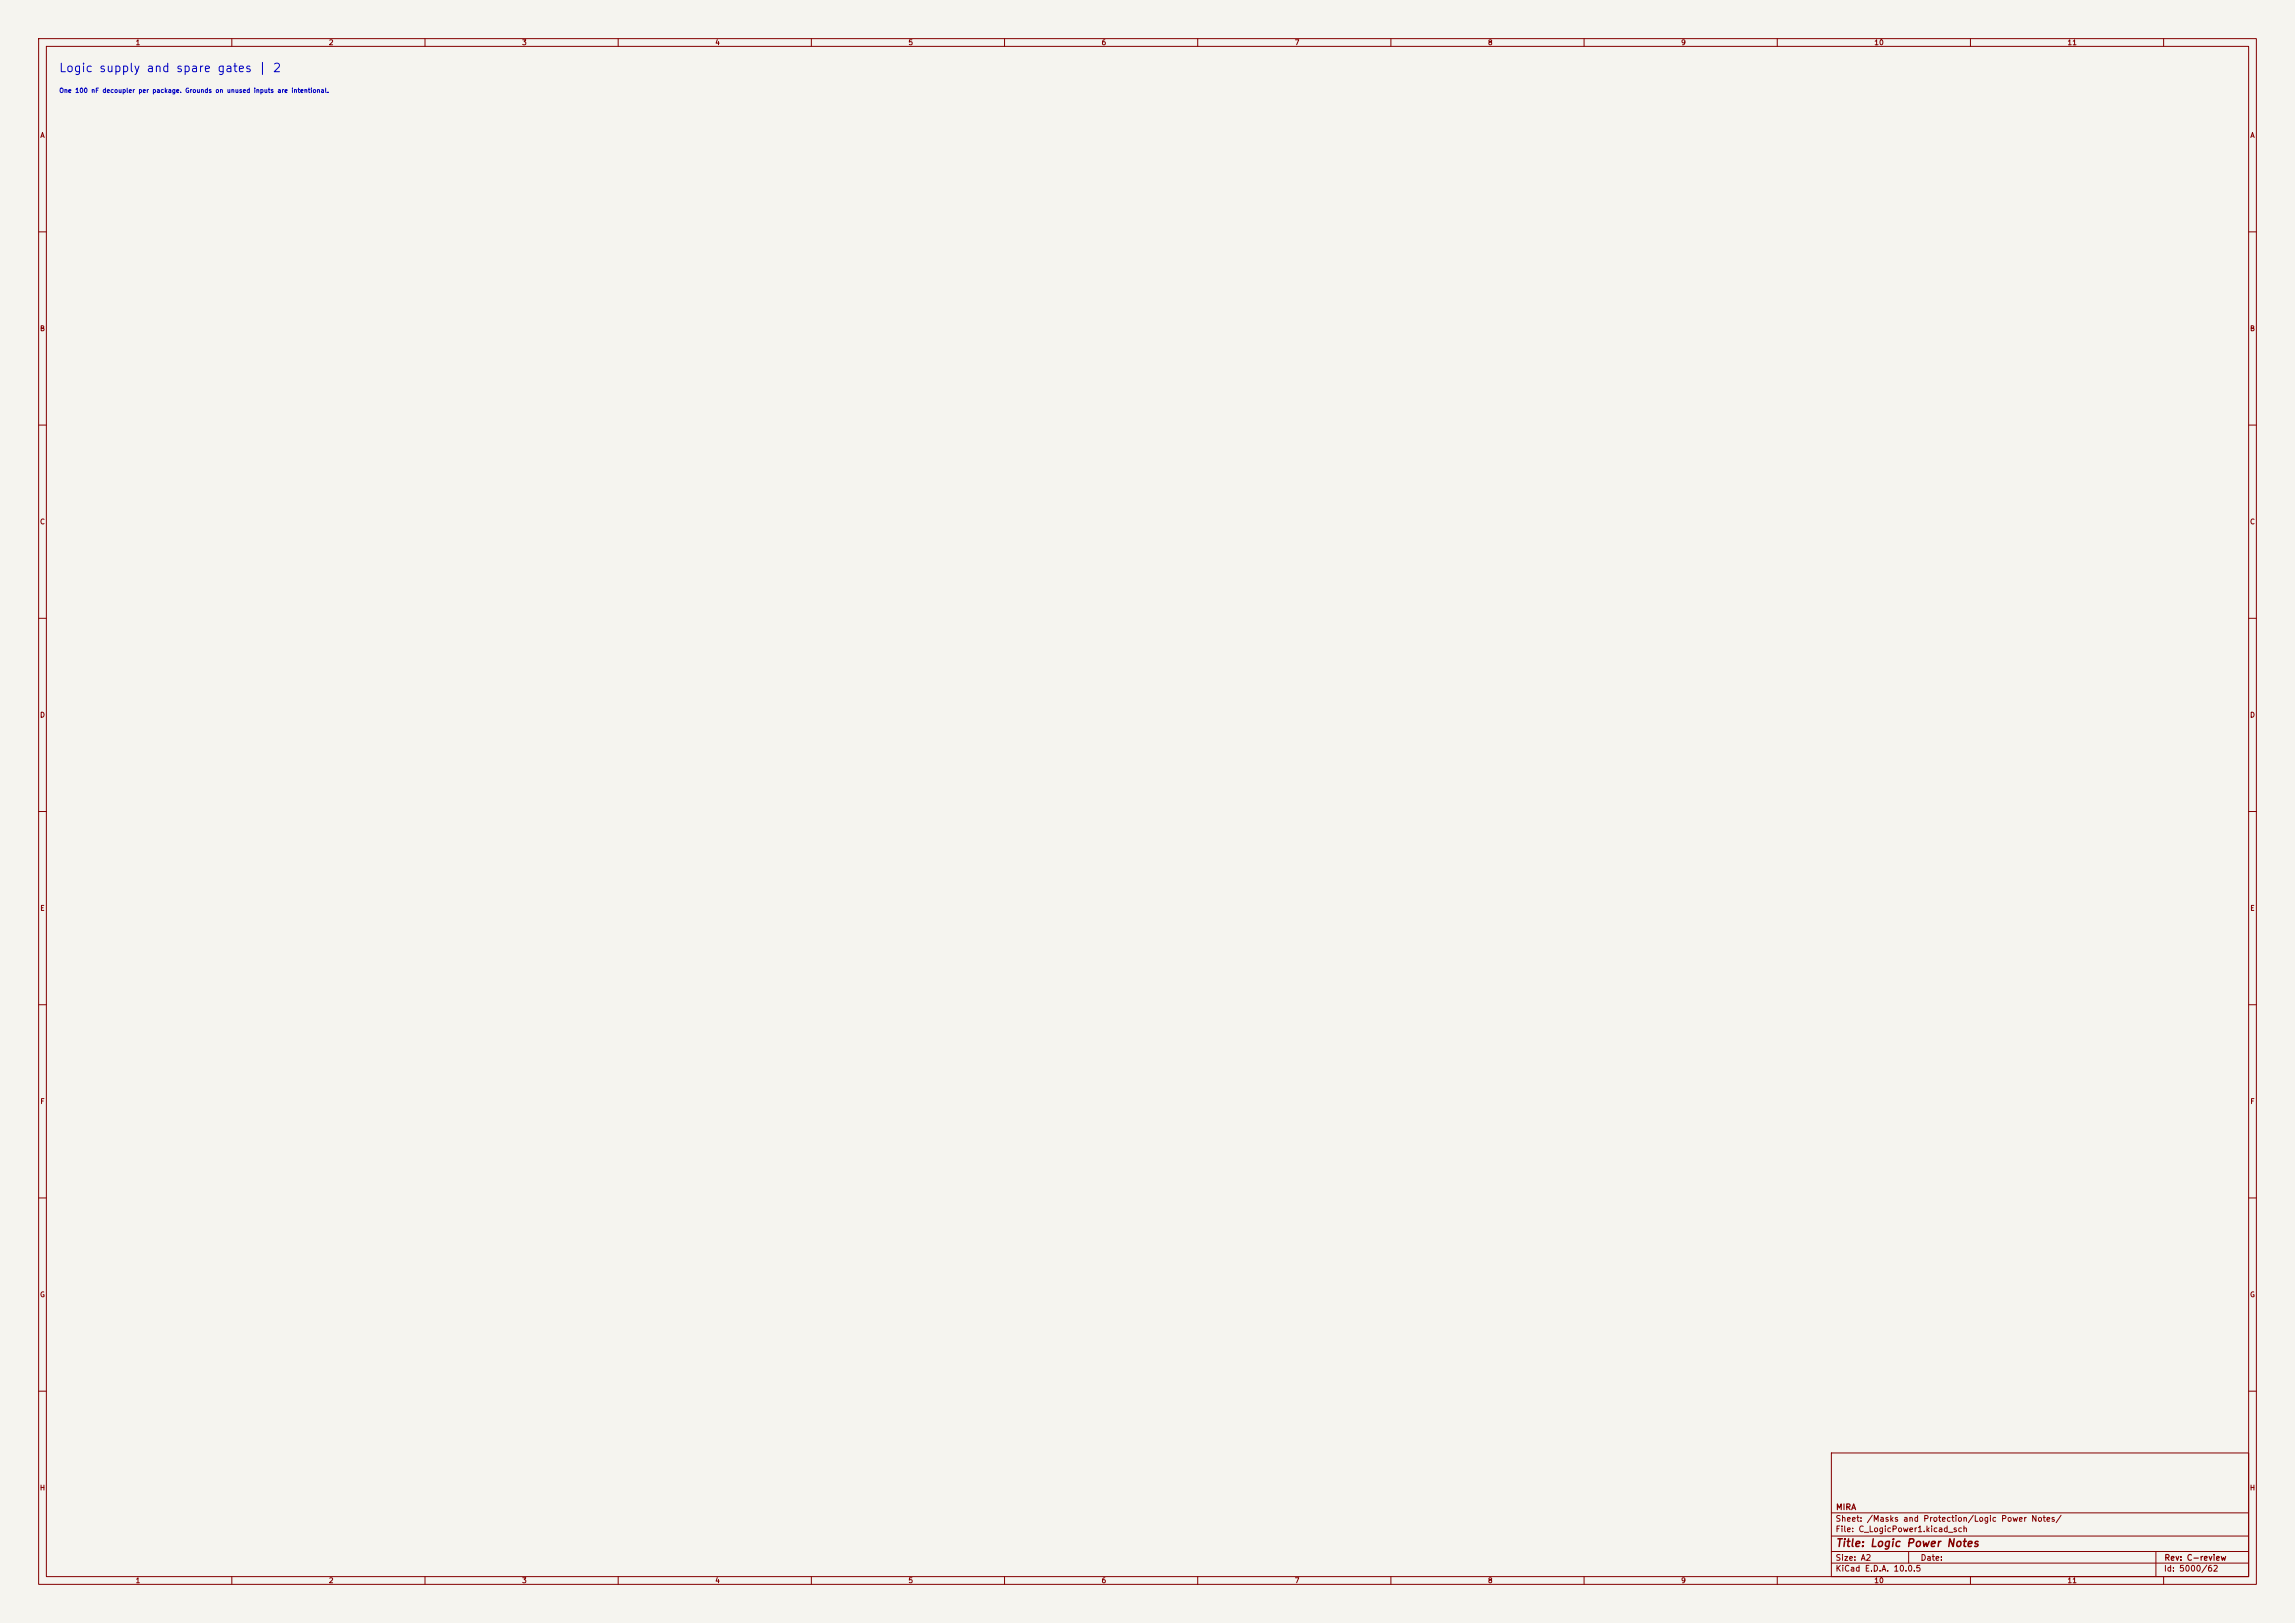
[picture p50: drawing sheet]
<svg xmlns="http://www.w3.org/2000/svg" width="594mm" height="420mm" viewBox="0 0 594 420" stroke-linecap="round" stroke-linejoin="round" font-family="sans-serif">
<defs><g id="words">
<text font-size="2.2" fill="#0000c2" x="15.1" y="19.2">Logic supply and spare gates | 2</text>
<text font-size="2" fill="#840000" x="475" y="400.8">Title: Logic Power Notes</text>
<g font-size="1.5" fill="#840000">
<text x="475" y="394.1">Sheet: /Masks and Protection/Logic Power Notes/</text>
<text x="475.1" y="391.1">MIRA</text>
<text x="475" y="396.8">File: C_LogicPower1.kicad_sch</text>
<text x="475" y="407">KiCad E.D.A. 10.0.5</text>
<text x="475" y="404.2">Size: A2</text>
<text x="497" y="404.2">Date:</text>
<text x="560" y="407">Id: 5000/62</text>
<text x="560.1" y="404.2">Rev: C-review</text>
</g>
<g font-size="1.3" fill="#840000">
<text x="35" y="12">1</text>
<text x="85" y="12">2</text>
<text x="135" y="12">3</text>
<text x="185" y="12">4</text>
<text x="235" y="12">5</text>
<text x="285" y="12">6</text>
<text x="335" y="12">7</text>
<text x="385" y="12">8</text>
<text x="435" y="12">9</text>
<text x="485" y="12">10</text>
<text x="535" y="12">11</text>
<text x="10.3" y="36">A</text>
<text x="582.3" y="36">A</text>
<text x="10.2" y="86">B</text>
<text x="582.2" y="86">B</text>
<text x="10.2" y="136">C</text>
<text x="582.2" y="136">C</text>
<text x="10.2" y="186">D</text>
<text x="582.2" y="186">D</text>
<text x="10.3" y="236">E</text>
<text x="582.3" y="236">E</text>
<text x="10.3" y="286">F</text>
<text x="582.3" y="286">F</text>
<text x="10.2" y="336">G</text>
<text x="582.2" y="336">G</text>
<text x="10.2" y="386">H</text>
<text x="582.2" y="386">H</text>
<text x="35" y="410">1</text>
<text x="85" y="410">2</text>
<text x="135" y="410">3</text>
<text x="185" y="410">4</text>
<text x="235" y="410">5</text>
<text x="285" y="410">6</text>
<text x="335" y="410">7</text>
<text x="385" y="410">8</text>
<text x="435" y="410">9</text>
<text x="485" y="410">10</text>
<text x="535" y="410">11</text>
</g>
<text font-size="1.2" fill="#0000c2" x="15.2" y="24.3">One 100 nF decoupler per package. Grounds on unused inputs are intentional.</text>
</g></defs>
<path d="M0 0h594v420h-594z" fill="#f5f4ef" stroke="#f5f4ef" stroke-width=".26"/>
<g fill="none" stroke="#840000" stroke-width=".26">
<path d="M10 10h574v400h-574zM12 12h570v396h-570zM60 10v2M110 10v2M160 10v2M210 10v2M260 10v2M310 10v2M360 10v2M410 10v2M460 10v2M510 10v2"/>
<path d="M560 10v2M10 60h2M582 60h2M10 110h2M582 110h2M10 160h2M582 160h2M10 210h2M582 210h2M10 260h2M582 260h2M10 310h2"/>
<path d="M582 310h2M10 360h2M474 376h108v32h-108zM582 360h2M474 397.5h108M474 391.5h108M60 408v2M110 408v2M160 408v2M210 408v2M260 408v2M310 408v2"/>
<path d="M360 408v2M410 408v2M460 408v2M474 404.5h108M474 401.5h108M494 401.5v3M510 408v2M558 401.5v6.5M560 408v2"/>
</g>
<use href="#words"/>
</svg>
